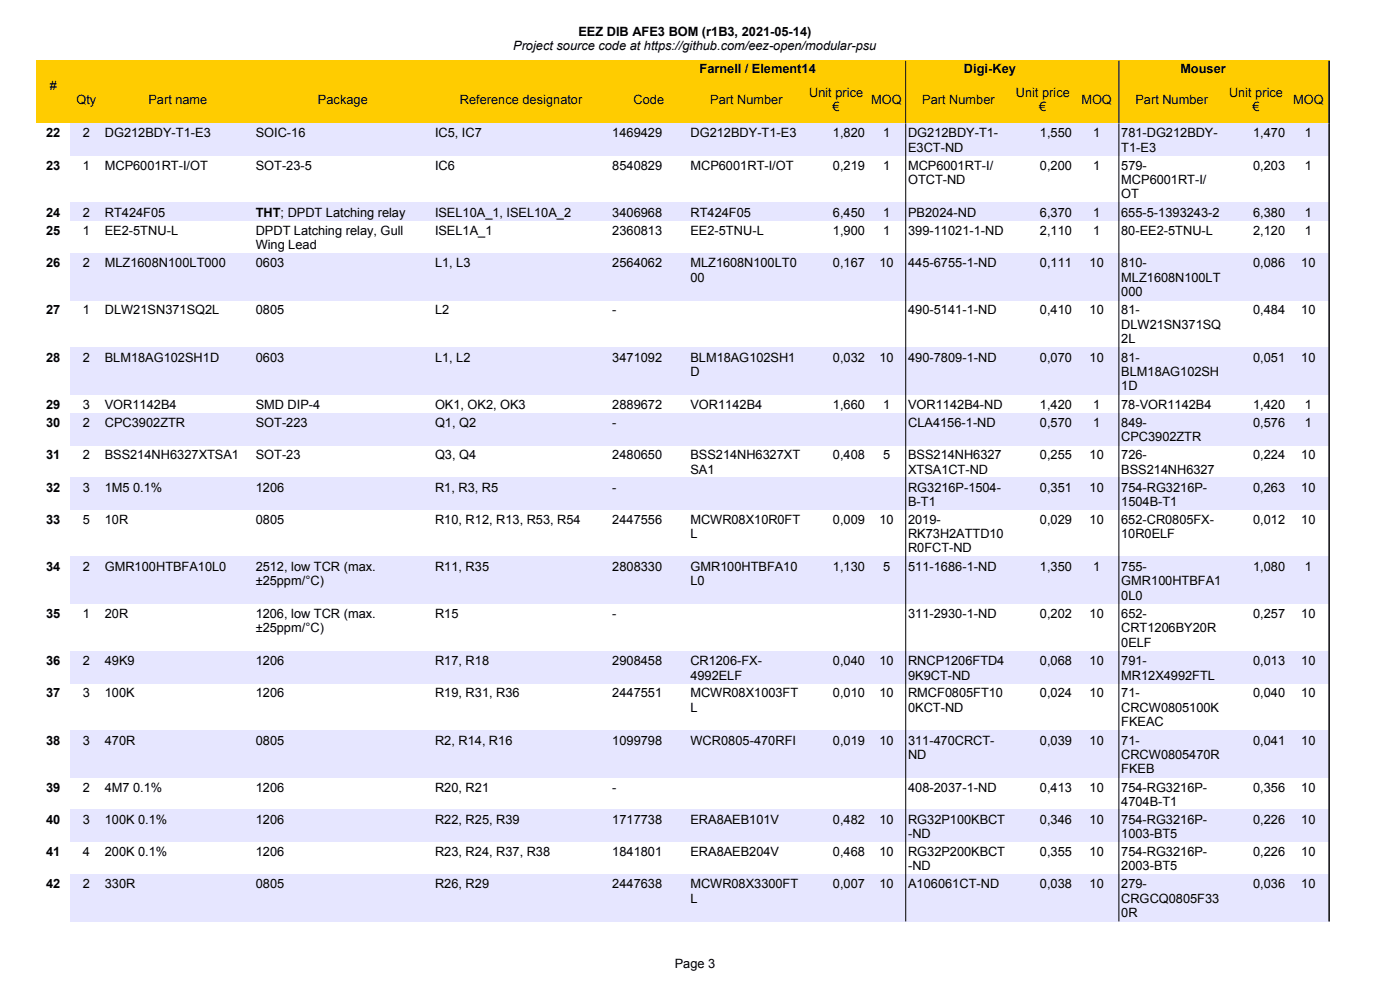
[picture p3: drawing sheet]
<svg xmlns="http://www.w3.org/2000/svg" width="297mm" height="210mm" viewBox="0 0 297 210" stroke-linecap="round" stroke-linejoin="round" font-family="sans-serif">
<defs><g id="words">
<g font-size="2.7">
<text x="108.9" y="10.6">Project source code at https://github.com/eez-open/modular-psu</text>
<text x="122.7" y="7.5">EEZ DIB AFE3 BOM (r1B3, 2021-05-14)</text>
<text x="148.4" y="15.4">Farnell / Element14</text>
<text x="204.5" y="15.4">Digi-Key</text>
<text x="250.4" y="15.4">Mouser</text>
<text x="10.5" y="19">#</text>
<text x="16.2" y="22.1">Qty</text>
<text x="31.5" y="22.1">Part name</text>
<text x="67.5" y="22.1">Package</text>
<text x="97.5" y="22.1">Reference designator</text>
<text x="134.4" y="22.1">Code</text>
<text x="150.7" y="22.1">Part Number</text>
<text x="171.7" y="20.5">Unit price</text>
<text x="176.6" y="23.6">€</text>
<text x="184.8" y="22.1">MOQ</text>
<text x="195.6" y="22.1">Part Number</text>
<text x="215.5" y="20.5">Unit price</text>
<text x="220.5" y="23.6">€</text>
<text x="229.4" y="22.1">MOQ</text>
<text x="240.9" y="22.1">Part Number</text>
<text x="260.7" y="20.5">Unit price</text>
<text x="265.7" y="23.6">€</text>
<text x="274.3" y="22.1">MOQ</text>
<text x="9.8" y="29.1">22</text>
<text x="17.6" y="29.1">2</text>
<text x="22.2" y="29.1">DG212BDY-T1-E3</text>
<text x="54.3" y="29.1">SOIC-16</text>
<text x="92.3" y="29.1">IC5, IC7</text>
<text x="129.9" y="29.1">1469429</text>
<text x="146.5" y="29.1">DG212BDY-T1-E3</text>
<text x="176.7" y="29.1">1,820</text>
<text x="187.3" y="29.1">1</text>
<text x="192.7" y="29.1">DG212BDY-T1-</text>
<text x="220.6" y="29.1">1,550</text>
<text x="231.9" y="29.1">1</text>
<text x="237.9" y="29.1">781-DG212BDY-</text>
<text x="265.9" y="29.1">1,470</text>
<text x="276.8" y="29.1">1</text>
<text x="9.8" y="36">23</text>
<text x="17.6" y="36">1</text>
<text x="22.2" y="36">MCP6001RT-I/OT</text>
<text x="54.3" y="36">SOT-23-5</text>
<text x="92.3" y="36">IC6</text>
<text x="129.9" y="36">8540829</text>
<text x="146.5" y="36">MCP6001RT-I/OT</text>
<text x="176.7" y="36">0,219</text>
<text x="187.3" y="36">1</text>
<text x="192.7" y="32.2">E3CT-ND</text>
<text x="192.7" y="36">MCP6001RT-I/</text>
<text x="220.6" y="36">0,200</text>
<text x="231.9" y="36">1</text>
<text x="237.9" y="32.2">T1-E3</text>
<text x="237.9" y="36">579-</text>
<text x="265.9" y="36">0,203</text>
<text x="276.8" y="36">1</text>
<text x="192.7" y="39">OTCT-ND</text>
<text x="237.9" y="39">MCP6001RT-I/</text>
<text x="9.8" y="46">24</text>
<text x="17.6" y="46">2</text>
<text x="22.2" y="46">RT424F05</text>
<text x="54.3" y="46">THT; DPDT Latching relay</text>
<text x="92.3" y="46">ISEL10A_1, ISEL10A_2</text>
<text x="129.9" y="46">3406968</text>
<text x="146.5" y="46">RT424F05</text>
<text x="176.7" y="46">6,450</text>
<text x="187.3" y="46">1</text>
<text x="192.7" y="46">PB2024-ND</text>
<text x="220.6" y="46">6,370</text>
<text x="231.9" y="46">1</text>
<text x="237.8" y="46">655-5-1393243-2</text>
<text x="237.9" y="42">OT</text>
<text x="265.9" y="46">6,380</text>
<text x="276.8" y="46">1</text>
<text x="9.8" y="49.8">25</text>
<text x="17.6" y="49.8">1</text>
<text x="22.2" y="49.8">EE2-5TNU-L</text>
<text x="54.3" y="49.8">DPDT Latching relay, Gull</text>
<text x="54.3" y="52.9">Wing Lead</text>
<text x="92.3" y="49.8">ISEL1A_1</text>
<text x="129.9" y="49.8">2360813</text>
<text x="146.5" y="49.8">EE2-5TNU-L</text>
<text x="176.7" y="49.8">1,900</text>
<text x="187.3" y="49.8">1</text>
<text x="192.7" y="49.8">399-11021-1-ND</text>
<text x="220.6" y="49.8">2,110</text>
<text x="231.9" y="49.8">1</text>
<text x="237.8" y="49.8">80-EE2-5TNU-L</text>
<text x="265.9" y="49.8">2,120</text>
<text x="276.8" y="49.8">1</text>
<text x="9.8" y="56.7">26</text>
<text x="17.6" y="56.7">2</text>
<text x="22.2" y="56.7">MLZ1608N100LT000</text>
<text x="54.3" y="56.7">0603</text>
<text x="92.3" y="56.7">L1, L3</text>
<text x="129.9" y="56.7">2564062</text>
<text x="146.5" y="56.7">MLZ1608N100LT0</text>
<text x="146.5" y="59.7">00</text>
<text x="176.7" y="56.7">0,167</text>
<text x="186.5" y="56.7">10</text>
<text x="192.7" y="56.7">445-6755-1-ND</text>
<text x="220.6" y="56.7">0,111</text>
<text x="231.1" y="56.7">10</text>
<text x="237.9" y="56.7">810-</text>
<text x="237.9" y="59.7">MLZ1608N100LT</text>
<text x="265.9" y="56.7">0,086</text>
<text x="276.1" y="56.7">10</text>
<text x="237.9" y="62.8">000</text>
<text x="9.8" y="66.7">27</text>
<text x="17.6" y="66.7">1</text>
<text x="22.2" y="66.7">DLW21SN371SQ2L</text>
<text x="54.3" y="66.7">0805</text>
<text x="92.3" y="66.7">L2</text>
<text x="129.9" y="66.7">-</text>
<text x="192.7" y="66.7">490-5141-1-ND</text>
<text x="220.6" y="66.7">0,410</text>
<text x="231.1" y="66.7">10</text>
<text x="237.9" y="66.7">81-</text>
<text x="237.9" y="69.7">DLW21SN371SQ</text>
<text x="265.9" y="66.7">0,484</text>
<text x="276.1" y="66.7">10</text>
<text x="9.8" y="76.7">28</text>
<text x="17.6" y="76.7">2</text>
<text x="22.2" y="76.7">BLM18AG102SH1D</text>
<text x="54.3" y="76.7">0603</text>
<text x="92.3" y="76.7">L1, L2</text>
<text x="129.9" y="76.7">3471092</text>
<text x="146.5" y="76.7">BLM18AG102SH1</text>
<text x="176.7" y="76.7">0,032</text>
<text x="186.5" y="76.7">10</text>
<text x="192.7" y="76.7">490-7809-1-ND</text>
<text x="220.6" y="76.7">0,070</text>
<text x="231.1" y="76.7">10</text>
<text x="237.9" y="72.8">2L</text>
<text x="237.9" y="76.7">81-</text>
<text x="265.9" y="76.7">0,051</text>
<text x="276.1" y="76.7">10</text>
<text x="146.5" y="79.7">D</text>
<text x="237.9" y="79.7">BLM18AG102SH</text>
<text x="237.9" y="82.8">1D</text>
<text x="9.8" y="86.7">29</text>
<text x="17.6" y="86.7">3</text>
<text x="22.2" y="86.7">VOR1142B4</text>
<text x="54.3" y="86.7">SMD DIP-4</text>
<text x="92.3" y="86.7">OK1, OK2, OK3</text>
<text x="129.9" y="86.7">2889672</text>
<text x="146.5" y="86.7">VOR1142B4</text>
<text x="176.7" y="86.7">1,660</text>
<text x="187.3" y="86.7">1</text>
<text x="192.7" y="86.7">VOR1142B4-ND</text>
<text x="220.6" y="86.7">1,420</text>
<text x="231.9" y="86.7">1</text>
<text x="237.8" y="86.7">78-VOR1142B4</text>
<text x="265.9" y="86.7">1,420</text>
<text x="276.8" y="86.7">1</text>
<text x="9.8" y="90.6">30</text>
<text x="17.6" y="90.6">2</text>
<text x="22.2" y="90.6">CPC3902ZTR</text>
<text x="54.3" y="90.6">SOT-223</text>
<text x="92.3" y="90.6">Q1, Q2</text>
<text x="129.9" y="90.6">-</text>
<text x="192.7" y="90.6">CLA4156-1-ND</text>
<text x="220.6" y="90.6">0,570</text>
<text x="231.9" y="90.6">1</text>
<text x="237.9" y="90.6">849-</text>
<text x="237.9" y="93.6">CPC3902ZTR</text>
<text x="265.9" y="90.6">0,576</text>
<text x="276.8" y="90.6">1</text>
<text x="9.8" y="97.4">31</text>
<text x="17.6" y="97.4">2</text>
<text x="22.2" y="97.4">BSS214NH6327XTSA1</text>
<text x="54.3" y="97.4">SOT-23</text>
<text x="92.3" y="97.4">Q3, Q4</text>
<text x="129.9" y="97.4">2480650</text>
<text x="146.5" y="97.4">BSS214NH6327XT</text>
<text x="146.5" y="100.5">SA1</text>
<text x="176.7" y="97.4">0,408</text>
<text x="187.3" y="97.4">5</text>
<text x="192.7" y="97.4">BSS214NH6327</text>
<text x="192.7" y="100.5">XTSA1CT-ND</text>
<text x="220.6" y="97.4">0,255</text>
<text x="231.1" y="97.4">10</text>
<text x="237.9" y="97.4">726-</text>
<text x="237.9" y="100.5">BSS214NH6327</text>
<text x="265.9" y="97.4">0,224</text>
<text x="276.1" y="97.4">10</text>
<text x="9.8" y="104.3">32</text>
<text x="17.6" y="104.3">3</text>
<text x="22.2" y="104.3">1M5 0.1%</text>
<text x="54.3" y="104.3">1206</text>
<text x="92.3" y="104.3">R1, R3, R5</text>
<text x="129.9" y="104.3">-</text>
<text x="192.7" y="104.3">RG3216P-1504-</text>
<text x="192.7" y="107.3">B-T1</text>
<text x="220.6" y="104.3">0,351</text>
<text x="231.1" y="104.3">10</text>
<text x="237.9" y="104.3">754-RG3216P-</text>
<text x="237.9" y="107.3">1504B-T1</text>
<text x="265.9" y="104.3">0,263</text>
<text x="276.1" y="104.3">10</text>
<text x="9.8" y="111.1">33</text>
<text x="17.6" y="111.1">5</text>
<text x="22.2" y="111.1">10R</text>
<text x="54.3" y="111.1">0805</text>
<text x="92.3" y="111.1">R10, R12, R13, R53, R54</text>
<text x="129.9" y="111.1">2447556</text>
<text x="146.5" y="111.1">MCWR08X10R0FT</text>
<text x="176.7" y="111.1">0,009</text>
<text x="186.5" y="111.1">10</text>
<text x="192.7" y="111.1">2019-</text>
<text x="220.6" y="111.1">0,029</text>
<text x="231.1" y="111.1">10</text>
<text x="237.8" y="111.1">652-CR0805FX-</text>
<text x="265.9" y="111.1">0,012</text>
<text x="276.1" y="111.1">10</text>
<text x="146.5" y="114.2">L</text>
<text x="192.7" y="114.1">RK73H2ATTD10</text>
<text x="192.7" y="117.2">R0FCT-ND</text>
<text x="237.8" y="114.2">10R0ELF</text>
<text x="9.8" y="121.1">34</text>
<text x="17.6" y="121.1">2</text>
<text x="22.2" y="121.1">GMR100HTBFA10L0</text>
<text x="54.3" y="121.1">2512, low TCR (max.</text>
<text x="54.3" y="124.1">±25ppm/°C)</text>
<text x="92.3" y="121.1">R11, R35</text>
<text x="129.9" y="121.1">2808330</text>
<text x="146.5" y="121.1">GMR100HTBFA10</text>
<text x="146.5" y="124.1">L0</text>
<text x="176.7" y="121.1">1,130</text>
<text x="187.3" y="121.1">5</text>
<text x="192.7" y="121.1">511-1686-1-ND</text>
<text x="220.6" y="121.1">1,350</text>
<text x="231.9" y="121.1">1</text>
<text x="237.9" y="121.1">755-</text>
<text x="237.9" y="124.1">GMR100HTBFA1</text>
<text x="265.9" y="121.1">1,080</text>
<text x="276.8" y="121.1">1</text>
<text x="9.8" y="131.1">35</text>
<text x="17.6" y="131.1">1</text>
<text x="22.2" y="131.1">20R</text>
<text x="54.3" y="131.1">1206, low TCR (max.</text>
<text x="92.3" y="131.1">R15</text>
<text x="129.9" y="131.1">-</text>
<text x="192.7" y="131.1">311-2930-1-ND</text>
<text x="220.6" y="131.1">0,202</text>
<text x="231.1" y="131.1">10</text>
<text x="237.9" y="127.2">0L0</text>
<text x="237.9" y="131.1">652-</text>
<text x="265.9" y="131.1">0,257</text>
<text x="276.1" y="131.1">10</text>
<text x="54.3" y="134.1">±25ppm/°C)</text>
<text x="237.9" y="134.1">CRT1206BY20R</text>
<text x="237.9" y="137.2">0ELF</text>
<text x="9.8" y="141.1">36</text>
<text x="17.6" y="141.1">2</text>
<text x="22.2" y="141.1">49K9</text>
<text x="54.3" y="141.1">1206</text>
<text x="92.3" y="141.1">R17, R18</text>
<text x="129.9" y="141.1">2908458</text>
<text x="146.5" y="141.1">CR1206-FX-</text>
<text x="176.7" y="141.1">0,040</text>
<text x="186.5" y="141.1">10</text>
<text x="192.7" y="141.1">RNCP1206FTD4</text>
<text x="220.6" y="141.1">0,068</text>
<text x="231.1" y="141.1">10</text>
<text x="237.9" y="141.1">791-</text>
<text x="265.9" y="141.1">0,013</text>
<text x="276.1" y="141.1">10</text>
<text x="9.8" y="147.9">37</text>
<text x="17.6" y="147.9">3</text>
<text x="22.2" y="147.9">100K</text>
<text x="54.3" y="147.9">1206</text>
<text x="92.3" y="147.9">R19, R31, R36</text>
<text x="129.9" y="147.9">2447551</text>
<text x="146.5" y="144.1">4992ELF</text>
<text x="146.5" y="147.9">MCWR08X1003FT</text>
<text x="176.7" y="147.9">0,010</text>
<text x="186.5" y="147.9">10</text>
<text x="192.7" y="144.1">9K9CT-ND</text>
<text x="192.7" y="147.9">RMCF0805FT10</text>
<text x="220.6" y="147.9">0,024</text>
<text x="231.1" y="147.9">10</text>
<text x="237.9" y="144.1">MR12X4992FTL</text>
<text x="237.9" y="147.9">71-</text>
<text x="265.9" y="147.9">0,040</text>
<text x="276.1" y="147.9">10</text>
<text x="146.5" y="151">L</text>
<text x="192.7" y="151">0KCT-ND</text>
<text x="237.9" y="151">CRCW0805100K</text>
<text x="237.9" y="154">FKEAC</text>
<text x="9.8" y="157.9">38</text>
<text x="17.6" y="157.9">3</text>
<text x="22.2" y="157.9">470R</text>
<text x="54.3" y="157.9">0805</text>
<text x="92.3" y="157.9">R2, R14, R16</text>
<text x="129.9" y="157.9">1099798</text>
<text x="146.5" y="157.9">WCR0805-470RFI</text>
<text x="176.7" y="157.9">0,019</text>
<text x="186.5" y="157.9">10</text>
<text x="192.7" y="157.9">311-470CRCT-</text>
<text x="192.7" y="161">ND</text>
<text x="220.6" y="157.9">0,039</text>
<text x="231.1" y="157.9">10</text>
<text x="237.9" y="157.9">71-</text>
<text x="237.9" y="161">CRCW0805470R</text>
<text x="265.9" y="157.9">0,041</text>
<text x="276.1" y="157.9">10</text>
<text x="9.8" y="167.9">39</text>
<text x="17.6" y="167.9">2</text>
<text x="22.2" y="167.9">4M7 0.1%</text>
<text x="54.3" y="167.9">1206</text>
<text x="92.3" y="167.9">R20, R21</text>
<text x="129.9" y="167.9">-</text>
<text x="192.7" y="167.9">408-2037-1-ND</text>
<text x="220.6" y="167.9">0,413</text>
<text x="231.1" y="167.9">10</text>
<text x="237.9" y="164">FKEB</text>
<text x="237.9" y="167.9">754-RG3216P-</text>
<text x="265.9" y="167.9">0,356</text>
<text x="276.1" y="167.9">10</text>
<text x="237.9" y="171">4704B-T1</text>
<text x="9.8" y="174.8">40</text>
<text x="17.6" y="174.8">3</text>
<text x="22.2" y="174.8">100K 0.1%</text>
<text x="54.3" y="174.8">1206</text>
<text x="92.3" y="174.8">R22, R25, R39</text>
<text x="129.9" y="174.8">1717738</text>
<text x="146.5" y="174.8">ERA8AEB101V</text>
<text x="176.7" y="174.8">0,482</text>
<text x="186.5" y="174.8">10</text>
<text x="192.7" y="174.8">RG32P100KBCT</text>
<text x="192.7" y="177.8">-ND</text>
<text x="220.6" y="174.8">0,346</text>
<text x="231.1" y="174.8">10</text>
<text x="237.9" y="174.8">754-RG3216P-</text>
<text x="237.9" y="177.8">1003-BT5</text>
<text x="265.9" y="174.8">0,226</text>
<text x="276.1" y="174.8">10</text>
<text x="9.8" y="181.6">41</text>
<text x="17.6" y="181.6">4</text>
<text x="22.2" y="181.6">200K 0.1%</text>
<text x="54.3" y="181.6">1206</text>
<text x="92.3" y="181.6">R23, R24, R37, R38</text>
<text x="129.9" y="181.6">1841801</text>
<text x="146.5" y="181.6">ERA8AEB204V</text>
<text x="176.7" y="181.6">0,468</text>
<text x="186.5" y="181.6">10</text>
<text x="192.7" y="181.6">RG32P200KBCT</text>
<text x="192.7" y="184.6">-ND</text>
<text x="220.6" y="181.6">0,355</text>
<text x="231.1" y="181.6">10</text>
<text x="237.9" y="181.6">754-RG3216P-</text>
<text x="237.9" y="184.6">2003-BT5</text>
<text x="265.9" y="181.6">0,226</text>
<text x="276.1" y="181.6">10</text>
<text x="9.8" y="188.5">42</text>
<text x="17.6" y="188.5">2</text>
<text x="22.2" y="188.5">330R</text>
<text x="54.3" y="188.5">0805</text>
<text x="92.3" y="188.5">R26, R29</text>
<text x="129.9" y="188.5">2447638</text>
<text x="146.5" y="188.5">MCWR08X3300FT</text>
<text x="146.5" y="191.5">L</text>
<text x="176.7" y="188.5">0,007</text>
<text x="186.5" y="188.5">10</text>
<text x="192.7" y="188.5">A106061CT-ND</text>
<text x="220.6" y="188.5">0,038</text>
<text x="231.1" y="188.5">10</text>
<text x="237.9" y="188.5">279-</text>
<text x="237.9" y="191.5">CRGCQ0805F33</text>
<text x="265.9" y="188.5">0,036</text>
<text x="276.1" y="188.5">10</text>
<text x="237.9" y="194.5">0R</text>
<text x="143.2" y="205.2">Page 3</text>
</g>
</g></defs>
<path d="M7.6 12.9h274.3v13.2h-274.3z" fill-rule="evenodd" fill="#fc0"/>
<path d="M192.1 12.9v13.3M237.4 12.9v13.3M282 12.9v13.3" fill="none" stroke="#000" stroke-width=".21"/>
<g fill="#e6e6ff">
<path d="M14.9 26.1h267v6.9h-267z" fill-rule="evenodd"/>
<path d="M14.9 43h267v3.9h-267z" fill-rule="evenodd"/>
<path d="M14.9 53.7h267v10h-267z" fill-rule="evenodd"/>
<path d="M14.9 73.7h267v10h-267z" fill-rule="evenodd"/>
<path d="M14.9 87.6h267v6.8h-267z" fill-rule="evenodd"/>
<path d="M14.9 101.3h267v6.8h-267z" fill-rule="evenodd"/>
<path d="M14.9 118.1h267v10h-267z" fill-rule="evenodd"/>
<path d="M14.9 138.1h267v6.8h-267z" fill-rule="evenodd"/>
<path d="M14.9 154.9h267v10h-267z" fill-rule="evenodd"/>
<path d="M14.9 171.8h267v6.8h-267z" fill-rule="evenodd"/>
<path d="M14.9 185.4h267v10h-267z" fill-rule="evenodd"/>
</g>
<path d="M192.1 26.2v169.3M237.4 26.2v169.3M282 26.2v169.3" fill="none" stroke="#000" stroke-width=".21"/>
<use href="#words"/>
</svg>
